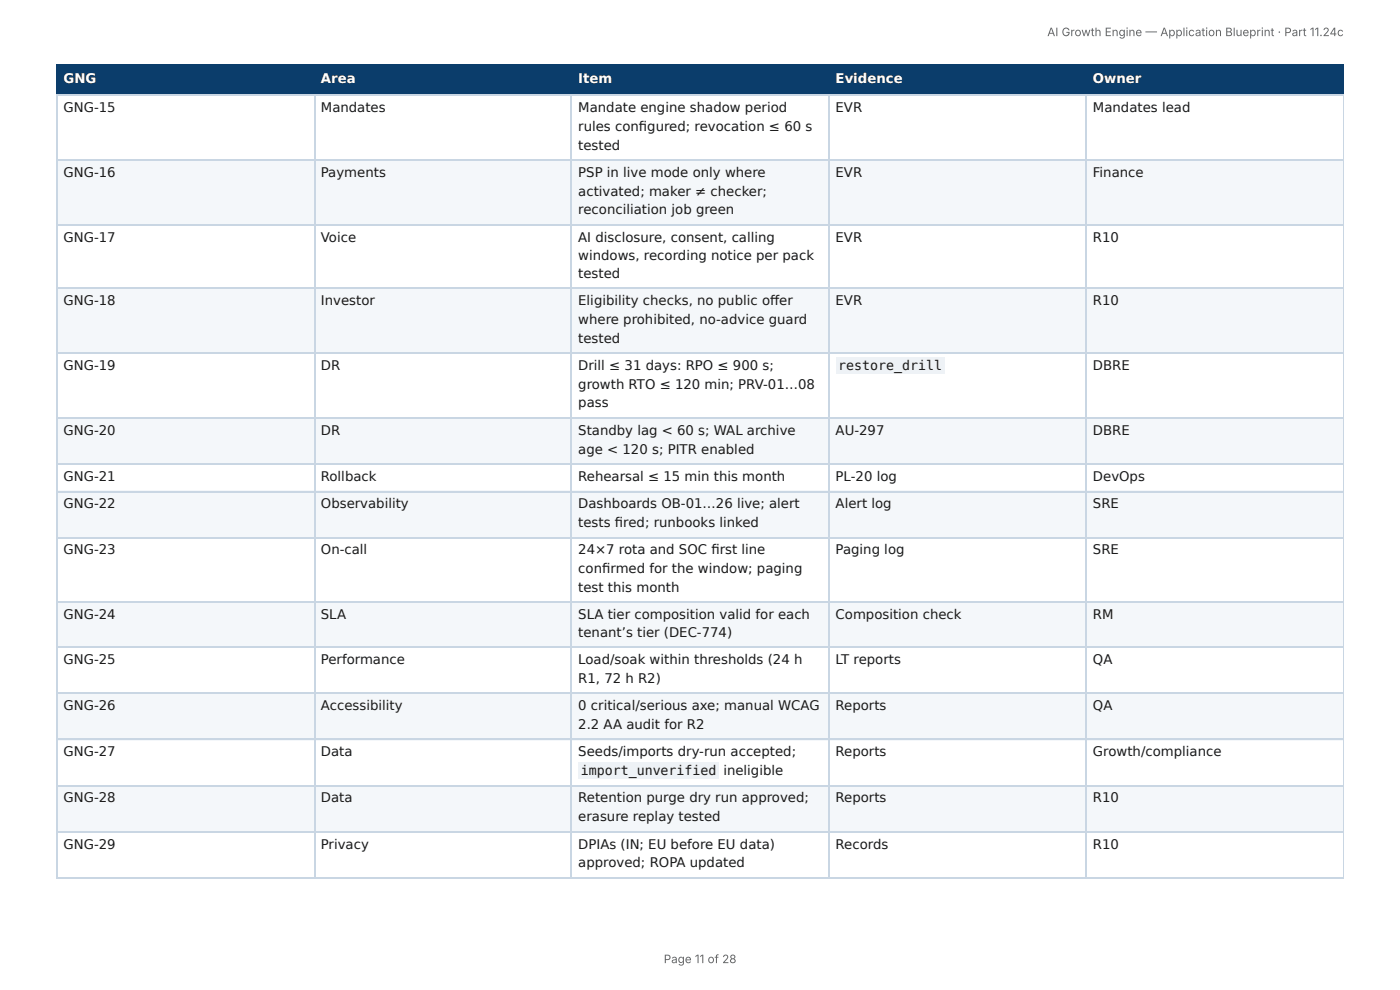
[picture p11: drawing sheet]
<svg xmlns="http://www.w3.org/2000/svg" width="297mm" height="210mm" viewBox="0 0 297 210" stroke-linecap="round" stroke-linejoin="round" font-family="sans-serif">
<defs><g id="words">
<g font-size="2.8" fill="#fff">
<text x="13.5" y="17.7">GNG</text>
<text x="68.2" y="17.7">Area</text>
<text x="122.8" y="17.7">Item</text>
<text x="177.5" y="17.7">Evidence</text>
<text x="232.1" y="17.7">Owner</text>
</g>
<g font-size="2.8" fill="#1a1a1a">
<text x="13.5" y="23.8">GNG-15</text>
<text x="68.2" y="23.8">Mandates</text>
<text x="122.8" y="23.8">Mandate engine shadow period</text>
<text x="177.5" y="23.8">EVR</text>
<text x="232.1" y="23.8">Mandates lead</text>
<text x="122.8" y="27.8">rules confi gured; revocation ≤ 60 s</text>
<text x="122.8" y="31.8">tested</text>
<text x="13.5" y="37.6">GNG-16</text>
<text x="68.2" y="37.6">Payments</text>
<text x="122.8" y="37.6">PSP in live mode only where</text>
<text x="122.8" y="41.5">activated; maker ≠ checker;</text>
<text x="177.5" y="37.6">EVR</text>
<text x="232.1" y="37.6">Finance</text>
<text x="122.8" y="45.5">reconciliation job green</text>
<text x="13.5" y="51.3">GNG-17</text>
<text x="68.2" y="51.3">Voice</text>
<text x="122.8" y="51.3">AI disclosure, consent, calling</text>
<text x="177.5" y="51.3">EVR</text>
<text x="232.1" y="51.3">R10</text>
<text x="122.8" y="55.3">windows, recording notice per pack</text>
<text x="122.8" y="59">tested</text>
<text x="13.5" y="64.8">GNG-18</text>
<text x="68.2" y="64.8">Investor</text>
<text x="122.8" y="64.8">Eligibility checks, no public off er</text>
<text x="177.5" y="64.8">EVR</text>
<text x="232.1" y="64.8">R10</text>
<text x="122.8" y="68.8">where prohibited, no-advice guard</text>
<text x="122.8" y="72.8">tested</text>
<text x="13.5" y="78.6">GNG-19</text>
<text x="68.2" y="78.6">DR</text>
<text x="122.8" y="78.6">Drill ≤ 31 days: RPO ≤ 900 s;</text>
<text x="122.8" y="82.6">growth RTO ≤ 120 min; PRV-01…08</text>
<text x="178" y="78.6">restore_drill</text>
<text x="232.1" y="78.6">DBRE</text>
<text x="122.8" y="86.5">pass</text>
<text x="13.5" y="92.3">GNG-20</text>
<text x="68.2" y="92.3">DR</text>
<text x="122.8" y="92.3">Standby lag &lt; 60 s; WAL archive</text>
<text x="177.5" y="92.3">AU-297</text>
<text x="232.1" y="92.3">DBRE</text>
<text x="122.8" y="96.3">age &lt; 120 s; PITR enabled</text>
<text x="13.5" y="102.1">GNG-21</text>
<text x="13.5" y="108">GNG-22</text>
<text x="68.2" y="102.1">Rollback</text>
<text x="68.2" y="108">Observability</text>
<text x="122.8" y="102.1">Rehearsal ≤ 15 min this month</text>
<text x="122.8" y="108">Dashboards OB-01…26 live; alert</text>
<text x="177.5" y="102.1">PL-20 log</text>
<text x="177.5" y="108">Alert log</text>
<text x="232.1" y="102.1">DevOps</text>
<text x="232.1" y="108">SRE</text>
<text x="122.8" y="111.9">tests fi red; runbooks linked</text>
<text x="13.5" y="117.7">GNG-23</text>
<text x="68.2" y="117.7">On-call</text>
<text x="122.8" y="117.7">24×7 rota and SOC fi rst line</text>
<text x="177.5" y="117.7">Paging log</text>
<text x="232.1" y="117.7">SRE</text>
<text x="122.8" y="121.7">confi rmed for the window; paging</text>
<text x="122.8" y="125.7">test this month</text>
<text x="13.5" y="131.5">GNG-24</text>
<text x="68.2" y="131.5">SLA</text>
<text x="122.8" y="131.5">SLA tier composition valid for each</text>
<text x="177.5" y="131.5">Composition check</text>
<text x="232.1" y="131.5">RM</text>
<text x="122.8" y="135.2">tenant’s tier (DEC-774)</text>
<text x="13.5" y="141">GNG-25</text>
<text x="68.2" y="141">Performance</text>
<text x="122.8" y="141">Load/soak within thresholds (24 h</text>
<text x="177.5" y="141">LT reports</text>
<text x="232.1" y="141">QA</text>
<text x="122.8" y="145">R1, 72 h R2)</text>
<text x="13.5" y="150.8">GNG-26</text>
<text x="68.2" y="150.8">Accessibility</text>
<text x="122.8" y="150.8">0 critical/serious axe; manual WCAG</text>
<text x="122.8" y="154.8">2.2 AA audit for R2</text>
<text x="177.5" y="150.8">Reports</text>
<text x="232.1" y="150.8">QA</text>
<text x="13.5" y="160.6">GNG-27</text>
<text x="68.2" y="160.6">Data</text>
<text x="122.8" y="160.6">Seeds/imports dry-run accepted;</text>
<text x="177.5" y="160.6">Reports</text>
<text x="232.1" y="160.6">Growth/compliance</text>
<text x="123.3" y="164.6">import_unverified</text>
<text x="153.6" y="164.6">ineligible</text>
<text x="13.5" y="170.4">GNG-28</text>
<text x="68.2" y="170.4">Data</text>
<text x="122.8" y="170.4">Retention purge dry run approved;</text>
<text x="177.5" y="170.4">Reports</text>
<text x="232.1" y="170.4">R10</text>
<text x="122.8" y="174.4">erasure replay tested</text>
<text x="13.5" y="180.2">GNG-29</text>
<text x="68.2" y="180.2">Privacy</text>
<text x="122.8" y="180.2">DPIAs (IN; EU before EU data)</text>
<text x="122.8" y="184.2">approved; ROPA updated</text>
<text x="177.5" y="180.2">Records</text>
<text x="232.1" y="180.2">R10</text>
</g>
<g font-size="2.5" fill="#666">
<text x="222.4" y="7.7">AI Growth Engine — Application Blueprint · Part 11.24c</text>
<text x="141" y="204.5">Page 11 of 28</text>
</g>
</g></defs>
<g fill="#0b3d6b">
<path d="M12.2 14h54.5v6.1h-54.5z"/>
<path d="M66.7 14h54.7v6.1h-54.7z"/>
<path d="M121.4 14h54.5v6.1h-54.5z"/>
<path d="M175.9 14h54.8v6.1h-54.8z"/>
<path d="M230.7 14h54.7v6.1h-54.7z"/>
</g>
<g fill="#f4f7fa">
<path d="M12.2 33.9h54.5v13.7h-54.5z"/>
<path d="M66.7 33.9h54.7v13.7h-54.7z"/>
<path d="M121.4 33.9h54.5v13.7h-54.5z"/>
<path d="M175.9 33.9h54.8v13.7h-54.8z"/>
<path d="M230.7 33.9h54.7v13.7h-54.7z"/>
<path d="M12.2 61.4h54.5v13.7h-54.5z"/>
<path d="M66.7 61.4h54.7v13.7h-54.7z"/>
<path d="M121.4 61.4h54.5v13.7h-54.5z"/>
<path d="M175.9 61.4h54.8v13.7h-54.8z"/>
<path d="M230.7 61.4h54.7v13.7h-54.7z"/>
<path d="M12.2 88.9h54.5v9.5h-54.5z"/>
<path d="M66.7 88.9h54.7v9.5h-54.7z"/>
<path d="M121.4 88.9h54.5v9.5h-54.5z"/>
<path d="M175.9 88.9h54.8v9.5h-54.8z"/>
<path d="M230.7 88.9h54.7v9.5h-54.7z"/>
<path d="M12.2 104.2h54.5v9.8h-54.5z"/>
<path d="M66.7 104.2h54.7v9.8h-54.7z"/>
<path d="M121.4 104.2h54.5v9.8h-54.5z"/>
<path d="M175.9 104.2h54.8v9.8h-54.8z"/>
<path d="M230.7 104.2h54.7v9.8h-54.7z"/>
<path d="M12.2 127.8h54.5v9.8h-54.5z"/>
<path d="M66.7 127.8h54.7v9.8h-54.7z"/>
<path d="M121.4 127.8h54.5v9.8h-54.5z"/>
<path d="M175.9 127.8h54.8v9.8h-54.8z"/>
<path d="M230.7 127.8h54.7v9.8h-54.7z"/>
<path d="M12.2 147.4h54.5v9.8h-54.5z"/>
<path d="M66.7 147.4h54.7v9.8h-54.7z"/>
<path d="M121.4 147.4h54.5v9.8h-54.5z"/>
<path d="M175.9 147.4h54.8v9.8h-54.8z"/>
<path d="M230.7 147.4h54.7v9.8h-54.7z"/>
<path d="M12.2 167h54.5v9.5h-54.5z"/>
<path d="M66.7 167h54.7v9.5h-54.7z"/>
<path d="M121.4 167h54.5v9.5h-54.5z"/>
<path d="M175.9 167h54.8v9.5h-54.8z"/>
<path d="M230.7 167h54.7v9.5h-54.7z"/>
</g>
<path d="M11.9 13.9h273.5M12 13.8v6.6M66.8 13.8v6.6M121.3 13.8v6.6M176.1 13.8v6.6M230.6 13.8v6.6M11.9 20.2h273.5" fill="none" stroke="#0b3d6b" stroke-width=".26"/>
<path d="M285.3 13.8v6.6" fill="none" stroke="#0b3d6b" stroke-width=".21"/>
<g fill="none" stroke="#c9d6e3" stroke-width=".26">
<path d="M11.9 20.2h273.5M11.9 34h273.5M12 20.4v165.9M66.8 20.4v165.9M121.3 20.4v165.9M176.1 20.4v165.9M230.6 20.4v165.9M11.9 47.8h273.5M11.9 61.3h273.5M11.9 75h273.5M11.9 88.8h273.5M11.9 98.6h273.5"/>
<path d="M11.9 104.4h273.5M11.9 114.2h273.5M11.9 127.9h273.5M11.9 137.5h273.5M11.9 147.2h273.5M11.9 157h273.5M11.9 166.8h273.5M11.9 176.6h273.5M11.9 186.4h273.5"/>
</g>
<path d="M285.3 20.4v165.9" fill="none" stroke="#c9d6e3" stroke-width=".21"/>
<g fill="#eef2f6">
<path d="M177.5 75.9h23.1v3.5h-23.1z"/>
<path d="M122.8 161.9h29.9v3.5h-29.9z"/>
</g>
<use href="#words"/>
</svg>
